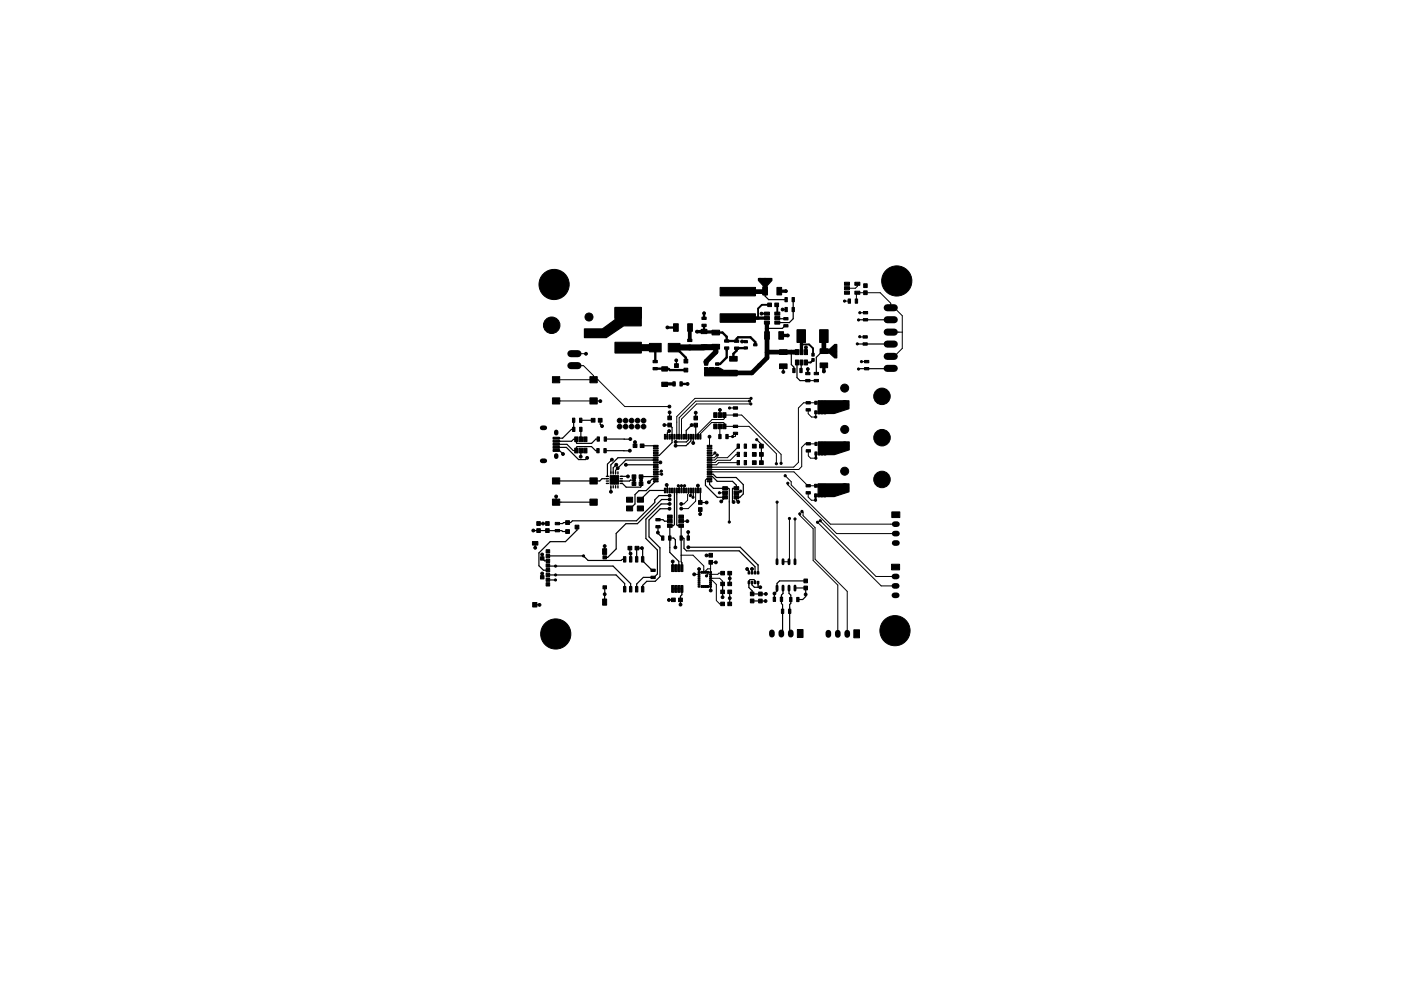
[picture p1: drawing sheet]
<svg xmlns="http://www.w3.org/2000/svg" width="297mm" height="210mm" viewBox="0 0 297 210" stroke-linecap="round" stroke-linejoin="round" font-family="sans-serif">
<g fill="#000" stroke="#000" stroke-width=".21">
<path d="M130.4 65.2h5.6v2.3h-5.6zM130.4 72.6h5.6v2.3h-5.6zM138.5 78h.9v.5h-.9zM138.5 76.5h.9v.5h-.9zM137.7 72.9h2.5v1.8h-2.5zM140.3 77.8h1.2v.9h-1.2zM142.8 68.7h1v1.6h-1zM143 77.2h.8v.8h-.8zM141.7 72.9h2.5v1.8h-2.5zM145 78.1h.8v.8h-.8zM145 76.2h.8v.8h-.8zM145.8 73.5h.9v.5h-.9z"/>
<path d="M145.8 72h.9v.5h-.9zM145.8 68.7h1v1.6h-1zM148.8 68.8h.9v.5h-.9zM148.8 67.3h.9v.5h-.9zM148.7 73.1h1.2v1h-1.2zM148.7 69.9h1.2v.9h-1.2zM149.4 79h.7v.5h-.7zM149.4 78h.7v.5h-.7zM149.4 77h.7v.5h-.7zM151.7 79h.7v.5h-.7zM151.7 78h.7v.5h-.7zM151.7 77h.7v.5h-.7z"/>
<path d="M151 73.1h1.6v1h-1.6zM151 70.1h1.6v1h-1.6zM152.7 66.6h7.5v1.8h-7.5zM152.7 61h7.5v1.8h-7.5zM153.6 73.6h.9v.5h-.9zM153.6 72.1h.9v.5h-.9zM154.7 78.6h1.6v1h-1.6zM154.7 75.6h1.6v1h-1.6zM155.7 73.6h.9v.5h-.9zM155.7 72.1h.9v.5h-.9zM157.8 72.3h.7v.4h-.7zM157.8 73.6h.7v.4h-.7z"/>
<path d="M159.8 72.9h.7v.5h-.7zM161.7 61h1v1.6h-1zM162.1 66.2h1v.7h-1zM162.1 67.2h1v.6h-1zM162.1 68.1h1v.7h-1zM162.8 64.3h.8v.7h-.8zM162.1 70.4h1v1.6h-1zM164.3 68.1h1v.7h-1zM164.3 66.2h1v.7h-1zM164.3 67.2h1v.6h-1zM164.3 64.3h.8v.7h-.8zM164.7 61h1v1.6h-1z"/>
<path d="M165.1 70.4h1v1.6h-1zM166.2 67.4h.9v.5h-.9zM166.2 68.9h.9v.5h-.9zM166.4 63.1h.5v.9h-.5zM165.3 77.2h1.6v1h-1.6zM165.3 74.2h1.6v1h-1.6zM166.4 65.2h.5v.9h-.5zM167.9 63.1h.5v.9h-.5zM167.9 65.2h.5v.9h-.5zM168.1 78.2h.5v.9h-.5zM168.7 74.2h.6v1h-.6zM168.7 76.4h.6v1h-.6z"/>
<path d="M169.6 74.2h.7v1h-.7zM169.6 76.4h.7v1h-.7zM169.6 78.2h.5v.9h-.5zM170.6 74.2h.6v1h-.6zM170.6 76.4h.6v1h-.6zM169 70h1.8v2.7h-1.8zM170.8 79h.9v.5h-.9zM172.1 75h.5v.6h-.5zM172.1 76.1h.5v.6h-.5zM172.6 79h.9v.5h-.9zM173.9 74h1.6v1h-1.6zM173.9 77h1.6v1h-1.6z"/>
<path d="M173.8 70h1.8v2.7h-1.8zM179 59.9h1.1v.6h-1.1zM179 60.8h1.1v.7h-1.1zM179 61.8h1.1v.6h-1.1zM179.8 63.4h.5v.9h-.5zM181.2 61.8h1.1v.6h-1.1zM181.2 59.9h1.1v.6h-1.1zM181.3 63.4h.5v.9h-.5zM183.1 61.7h.8v.8h-.8zM183.1 60.2h.8v.8h-.8zM183 72.7h.9v.5h-.9zM183 71.2h.9v.5h-.9z"/>
<path d="M183.1 67.6h.9v.5h-.9zM183.1 66.1h.9v.5h-.9zM183.3 78h.9v.5h-.9zM183.3 76.5h.9v.5h-.9zM117.1 79.9h1.6v1.3h-1.6zM117.1 84.4h1.6v1.3h-1.6zM117.3 92.8h1.3v.4h-1.3zM117.3 93.4h1.3v.4h-1.3zM117.3 94.1h1.3v.4h-1.3zM117.3 94.7h1.3v.4h-1.3zM117.3 95.4h1.3v.4h-1.3zM121.4 88.7h.5v.9h-.5z"/>
<path d="M121.9 92.7h.7v1h-.7zM121.9 95.1h.7v1h-.7zM121.4 90.6h.5v.9h-.5zM122.8 92.7h.7v1h-.7zM122.8 95.1h.7v1h-.7zM122.9 88.7h.5v.9h-.5zM122.9 90.6h.5v.9h-.5zM123.8 92.7h.7v1h-.7zM123.8 95.1h.7v1h-.7zM125.1 79.9h1.5v1.3h-1.5zM125.1 84.4h1.5v1.3h-1.5zM125.4 88.8h.8v.8h-.8z"/>
<path d="M126.9 88.8h.8v.8h-.8zM126.5 95.2h.5v.9h-.5zM126.6 92.7h.5v.9h-.5zM128 95.2h.5v.9h-.5zM128.1 92.7h.5v.9h-.5zM134.2 94.2h.8v.8h-.8zM135.7 94.2h.8v.8h-.8zM138.5 94.5h1v.2h-1zM138.5 95h1v.2h-1zM138.5 95.5h1v.2h-1zM138.5 96h1v.2h-1zM138.5 96.5h1v.2h-1z"/>
<path d="M138.5 97h1v.2h-1zM138.5 97.5h1v.2h-1zM138.5 98h1v.2h-1zM138.5 98.5h1v.2h-1zM138.5 99h1v.2h-1zM138.5 99.5h1v.2h-1zM140.3 81.1h1.2v.9h-1.2zM140.9 92.2h.2v1h-.2zM141.4 92.2h.2v1h-.2zM141.9 92.2h.2v1h-.2zM141.6 89.8h.7v.8h-.7zM141.6 88.3h.7v.8h-.7z"/>
<path d="M142.4 92.2h.2v1h-.2zM142.7 81h.5v.9h-.5zM142.9 92.2h.2v1h-.2zM143.4 92.2h.2v1h-.2zM143.9 92.2h.2v1h-.2zM144.2 81h.5v.9h-.5zM144.4 92.2h.2v1h-.2zM144.9 92.2h.2v1h-.2zM145.4 92.2h.2v1h-.2zM145.9 92.2h.2v1h-.2zM146.4 92.2h.2v1h-.2zM146.9 92.2h.2v1h-.2z"/>
<path d="M147.4 92.2h.2v1h-.2zM147.9 92.2h.2v1h-.2zM147.1 89.8h.8v.8h-.8zM147.1 88.3h.8v.8h-.8zM148.4 92.2h.2v1h-.2zM149.9 99.5h1v.2h-1zM149.9 99h1v.2h-1zM149.9 98.5h1v.2h-1zM149.9 98h1v.2h-1zM149.9 97.5h1v.2h-1zM149.9 97h1v.2h-1zM149.9 96.5h1v.2h-1z"/>
<path d="M149.9 96h1v.2h-1zM149.9 95.5h1v.2h-1zM149.9 95h1v.2h-1zM149.9 94.5h1v.2h-1zM151.3 90h.7v1h-.7zM151.3 87.6h.7v1h-.7zM152.4 92.2h.5v.9h-.5zM152.3 90h.7v1h-.7zM152.3 87.6h.7v1h-.7zM153.2 90h.7v1h-.7zM153.2 87.6h.7v1h-.7zM153.9 92.2h.5v.9h-.5z"/>
<path d="M155.5 90.2h.9v.5h-.9zM155.5 91.7h.9v.5h-.9zM156.3 94.2h.5v.9h-.5zM156.3 96h.5v.9h-.5zM156.3 97.7h.5v.9h-.5zM155.5 87.8h.9v.5h-.9zM155.5 86.3h.9v.5h-.9zM157.8 94.2h.5v.9h-.5zM157.8 96h.5v.9h-.5zM157.8 97.7h.5v.9h-.5zM159.5 94.3h.8v.8h-.8zM159.5 96h.8v.8h-.8z"/>
<path d="M159.5 97.8h.8v.8h-.8zM161 94.3h.8v.8h-.8zM161 96h.8v.8h-.8zM161 97.8h.8v.8h-.8zM170.8 80.5h.9v.5h-.9zM170.9 86.7h.9v.5h-.9zM170.9 85.2h.9v.5h-.9zM170.9 95.4h.9v.5h-.9zM170.9 93.9h.9v.5h-.9zM172.6 80.5h.9v.5h-.9zM172.7 87.2h.4v.6h-.4zM172.7 85.1h.4v.7h-.4z"/>
<path d="M172.8 95.9h.4v.6h-.4zM172.8 93.8h.4v.7h-.4zM173.4 87.2h.4v.6h-.4zM173.4 85.1h.4v.7h-.4zM173.4 95.9h.4v.6h-.4zM173.4 93.8h.4v.7h-.4zM174 87.2h.4v.6h-.4zM174 85.1h.4v.7h-.4zM174.1 95.9h.4v.6h-.4zM174.1 93.8h.4v.7h-.4zM174.7 87.2h.4v.6h-.4zM174.7 85.1h.4v.7h-.4z"/>
<path d="M174.7 95.9h.4v.6h-.4zM174.7 93.8h.4v.7h-.4zM112.9 114.9h1.1v.7h-1.1zM113.8 112.2h.8v.8h-.8zM113.8 110.7h.8v.8h-.8zM114.6 118.1h.7v.7h-.7zM115.8 116.6h.7v.7h-.7zM115.8 117.6h.7v.7h-.7zM115.8 118.6h.7v.7h-.7zM115.8 119.6h.7v.7h-.7zM115.7 112.2h.7v.8h-.7zM115.7 110.7h.7v.8h-.7z"/>
<path d="M117.1 101.4h1.6v1.3h-1.6zM117.1 105.9h1.6v1.3h-1.6zM117.7 110.8h.9v.5h-.9zM117.7 112.3h.9v.5h-.9zM119.9 110.5h.8v.8h-.8zM119.9 112.4h.8v.8h-.8zM121.9 111.4h.8v.8h-.8zM125.1 101.4h1.5v1.3h-1.5zM125.1 105.9h1.5v1.3h-1.5zM127.8 116.4h.8v1.2h-.8zM127.8 117.9h.8v.7h-.8zM129.4 100.9h.9v.9h-.9z"/>
<path d="M129.4 101.8h.9v.9h-.9zM130.3 100.9h.9v.9h-.9zM130.3 101.8h.9v.9h-.9zM132.2 118.1h.5v1.1h-.5zM132.8 105.5h1.3v1h-1.3zM132.8 107.3h1.3v1.1h-1.3zM133.5 118.1h.5v1.1h-.5zM133.1 115.9h.8v.8h-.8zM134.7 118.1h.5v1.1h-.5zM134 102.3h.8v.7h-.8zM134 100.8h.8v.7h-.8zM135.1 105.5h1.3v1h-1.3z"/>
<path d="M135.1 107.3h1.3v1.1h-1.3zM134.6 115.9h.8v.8h-.8zM136 118.1h.5v1.1h-.5zM135.5 102.3h.8v.7h-.8zM135.5 100.8h.8v.7h-.8zM138.5 100h1v.2h-1zM138.5 100.5h1v.2h-1zM138.5 101h1v.2h-1zM138.5 101.5h1v.2h-1zM138.5 102h1v.2h-1zM139.1 111.5h.9v.5h-.9zM139.1 110h.9v.5h-.9z"/>
<path d="M140.3 113.7h.5v.9h-.5zM140.9 103.6h.2v1h-.2zM141.4 103.6h.2v1h-.2zM141.9 103.6h.2v1h-.2zM141.8 113.7h.5v.9h-.5zM142.4 103.6h.2v1h-.2zM142.4 119.8h.4v1.5h-.4zM141.5 111.2h1v.7h-1zM141.5 110.2h1v.7h-1zM141.5 109.3h1v.7h-1zM142.9 103.6h.2v1h-.2zM143 119.8h.5v1.5h-.5z"/>
<path d="M143.4 103.6h.2v1h-.2zM143.7 119.8h.4v1.5h-.4zM143.9 103.6h.2v1h-.2zM144.2 113.7h.5v.9h-.5zM144.3 119.8h.5v1.5h-.5zM144.4 103.6h.2v1h-.2zM144.9 103.6h.2v1h-.2zM143.9 111.2h1v.7h-1zM143.9 110.2h1v.7h-1zM143.9 109.3h1v.7h-1zM145.4 103.6h.2v1h-.2zM145.7 113.7h.5v.9h-.5z"/>
<path d="M145.9 103.6h.2v1h-.2zM146.4 103.6h.2v1h-.2zM146.9 103.6h.2v1h-.2zM147.4 103.6h.2v1h-.2zM147.9 103.6h.2v1h-.2zM148.1 106.2h.7v.8h-.7zM148.1 107.7h.7v.8h-.7zM148.4 103.6h.2v1h-.2zM149.9 102h1v.2h-1zM149.9 101.5h1v.2h-1zM149.9 101h1v.2h-1zM149.9 100.5h1v.2h-1z"/>
<path d="M149.9 100h1v.2h-1zM150.3 118.9h.8v.8h-.8zM150.3 117.4h.8v.8h-.8zM153.2 103.3h1v.7h-1zM153.2 104.2h1v.7h-1zM153.2 105.2h1v.7h-1zM155.6 103.3h1v.7h-1zM155.6 104.2h1v.7h-1zM155.6 105.2h1v.7h-1zM170.9 104.3h.9v.5h-.9zM170.9 102.8h.9v.5h-.9zM172.7 104.8h.4v.6h-.4z"/>
<path d="M172.7 102.7h.4v.7h-.4zM173.4 104.8h.4v.6h-.4zM173.4 102.7h.4v.7h-.4zM174 104.8h.4v.6h-.4zM174 102.7h.4v.7h-.4zM174.7 104.8h.4v.6h-.4zM174.7 102.7h.4v.7h-.4zM189 119.7h1.7v1.2h-1.7zM189.1 108.6h1.7v1.2h-1.7zM112.9 127.8h.9v1h-.9zM114.6 122.1h.7v.7h-.7zM115.8 120.6h.7v.7h-.7z"/>
<path d="M115.8 121.6h.7v.7h-.7zM115.8 122.6h.7v.7h-.7zM115.8 123.6h.7v.7h-.7zM127.8 127.1h.8v1.3h-.8zM127.8 124.3h.8v.6h-.8zM132.2 124.5h.5v1.1h-.5zM133.5 124.5h.5v1.1h-.5zM134.7 124.5h.5v1.1h-.5zM136 124.5h.5v1.1h-.5zM138 120.8h.9v.5h-.9zM138 122.3h.9v.5h-.9zM142.4 124.2h.4v1.5h-.4z"/>
<path d="M143 124.2h.5v1.5h-.5zM142.4 126.9h.8v.7h-.8zM143.7 124.2h.4v1.5h-.4zM144.3 124.2h.5v1.5h-.5zM143.9 126.9h.8v.7h-.8zM148 124.3h.4v.3h-.4zM148 123.9h.4v.2h-.4zM148 123.4h.4v.3h-.4zM148 123h.4v.3h-.4zM148 122.6h.4v.3h-.4zM148 122.1h.4v.3h-.4zM148 121.7h.4v.3h-.4z"/>
<path d="M148 121.3h.4v.3h-.4zM148.6 121.2h.3v.4h-.3zM148.6 124.2h.3v.4h-.3zM149.1 121.2h.3v.4h-.3zM149.1 124.2h.3v.4h-.3zM149.5 121.2h.3v.4h-.3zM149.5 124.2h.3v.4h-.3zM149.9 121.2h.3v.4h-.3zM149.9 124.2h.3v.4h-.3zM150.5 121.3h.4v.3h-.4zM150.5 124.3h.4v.3h-.4zM150.5 121.7h.4v.3h-.4z"/>
<path d="M150.5 122.1h.4v.3h-.4zM150.5 122.6h.4v.3h-.4zM150.5 123h.4v.3h-.4zM150.5 123.4h.4v.3h-.4zM150.5 123.9h.4v.2h-.4zM152.8 125.2h.8v.7h-.8zM152.8 127.8h.8v.7h-.8zM152.8 121.2h.8v.8h-.8zM152.8 123.5h.8v.8h-.8zM154.3 125.2h.8v.7h-.8zM154.3 127.8h.8v.7h-.8zM154.3 121.2h.8v.8h-.8z"/>
<path d="M154.3 123.5h.8v.8h-.8zM158.6 121.3h.4v.5h-.4zM158.6 123.3h.4v.5h-.4zM159.1 125.6h.7v.8h-.7zM159.1 127.1h.7v.8h-.7zM159.3 121.3h.3v.5h-.3zM159.3 123.3h.3v.5h-.3zM159.9 121.3h.4v.5h-.4zM159.9 123.3h.4v.5h-.4zM160.6 121.3h.3v.5h-.3zM160.6 123.3h.3v.5h-.3zM160.8 125.6h.8v.8h-.8z"/>
<path d="M160.8 127.1h.8v.8h-.8zM163.9 126.7h.5v.9h-.5zM165.4 126.7h.5v.9h-.5zM165.7 129.2h.5v.9h-.5zM167.2 129.2h.5v.9h-.5zM167.4 126.7h.5v.9h-.5zM168.9 126.7h.5v.9h-.5zM169.1 133.6h1.2v1.7h-1.2zM170.5 124.3h.7v.8h-.7zM170.5 122.8h.7v.8h-.7zM181 133.6h1.2v1.7h-1.2z"/>
<circle cx="161.2" cy="59.4" r=".3"/>
<circle cx="162.2" cy="59.4" r=".3"/>
<circle cx="163.2" cy="59.4" r=".3"/>
<circle cx="190.1" cy="59.6" r="3.2"/>
<circle cx="117" cy="69" r="1.75"/>
<circle cx="117.5" cy="60.4" r="3.2"/>
<circle cx="124.2" cy="75.1" r=".3"/>
<circle cx="124.9" cy="70.8" r=".85"/>
<circle cx="124.9" cy="67.3" r=".85"/>
<circle cx="141.5" cy="69.5" r=".3"/>
<circle cx="143.4" cy="76.5" r=".3"/>
<circle cx="147.8" cy="70.4" r=".3"/>
<circle cx="149.3" cy="66.5" r=".3"/>
<circle cx="157.3" cy="72.5" r=".3"/>
<circle cx="161" cy="77.5" r=".3"/>
<circle cx="161.5" cy="66.5" r=".3"/>
<circle cx="165.9" cy="65.7" r=".3"/>
<circle cx="166.1" cy="78.9" r=".3"/>
<circle cx="166.6" cy="61.8" r=".3"/>
<circle cx="167" cy="71.2" r=".3"/>
<circle cx="170.9" cy="73.7" r=".3"/>
<circle cx="171.3" cy="78.3" r=".3"/>
<circle cx="174.7" cy="78.8" r=".3"/>
<circle cx="177.1" cy="75.5" r=".3"/>
<circle cx="177.1" cy="74.6" r=".3"/>
<circle cx="177.1" cy="73.6" r=".3"/>
<circle cx="179.1" cy="63.9" r=".23"/>
<circle cx="181.8" cy="73" r=".23"/>
<circle cx="182" cy="67.9" r=".23"/>
<circle cx="182" cy="78.3" r=".23"/>
<circle cx="182.3" cy="71.4" r=".23"/>
<circle cx="182.3" cy="66.3" r=".23"/>
<circle cx="182.6" cy="76.7" r=".23"/>
<circle cx="119.4" cy="96.3" r=".3"/>
<circle cx="123.1" cy="96.9" r=".3"/>
<circle cx="124.5" cy="97.1" r=".3"/>
<circle cx="127.3" cy="85.1" r=".3"/>
<circle cx="127.6" cy="90.4" r=".3"/>
<circle cx="129.7" cy="97.5" r=".3"/>
<circle cx="130.7" cy="98.6" r=".3"/>
<circle cx="131" cy="99.3" r=".3"/>
<circle cx="131.4" cy="90.5" r=".5"/>
<circle cx="131.4" cy="89.2" r=".5"/>
<circle cx="132.6" cy="89.2" r=".5"/>
<circle cx="132.6" cy="90.5" r=".5"/>
<circle cx="132.7" cy="98.6" r=".3"/>
<circle cx="133.5" cy="95.6" r=".3"/>
<circle cx="133.6" cy="93.2" r=".3"/>
<circle cx="133.9" cy="89.2" r=".5"/>
<circle cx="133.9" cy="90.5" r=".5"/>
<circle cx="134.6" cy="93.8" r=".3"/>
<circle cx="135.2" cy="90.5" r=".5"/>
<circle cx="135.2" cy="89.2" r=".5"/>
<circle cx="136.4" cy="90.5" r=".5"/>
<circle cx="136.4" cy="89.2" r=".5"/>
<circle cx="140" cy="98.1" r=".3"/>
<circle cx="140.2" cy="100" r=".23"/>
<circle cx="140.9" cy="90.2" r=".3"/>
<circle cx="141.9" cy="91.5" r=".3"/>
<circle cx="141.9" cy="86.3" r=".3"/>
<circle cx="142" cy="87.5" r=".3"/>
<circle cx="143.2" cy="94.6" r=".3"/>
<circle cx="143.2" cy="93.8" r=".3"/>
<circle cx="145.8" cy="81.5" r=".3"/>
<circle cx="146.6" cy="90.2" r=".3"/>
<circle cx="147" cy="94" r=".3"/>
<circle cx="147.5" cy="87.6" r=".3"/>
<circle cx="150.4" cy="92.7" r=".3"/>
<circle cx="151.6" cy="96.1" r=".23"/>
<circle cx="152.1" cy="96.6" r=".23"/>
<circle cx="152.6" cy="87" r=".3"/>
<circle cx="154.7" cy="86.6" r=".23"/>
<circle cx="155.3" cy="92.6" r=".23"/>
<circle cx="158.9" cy="85.1" r=".23"/>
<circle cx="159.2" cy="85.7" r=".23"/>
<circle cx="159.2" cy="84.5" r=".23"/>
<circle cx="160.4" cy="93.3" r=".23"/>
<circle cx="164.6" cy="98.4" r=".23"/>
<circle cx="165.6" cy="98.3" r=".23"/>
<circle cx="172.9" cy="88.5" r=".23"/>
<circle cx="173" cy="97.2" r=".23"/>
<circle cx="179.1" cy="82.3" r=".85"/>
<circle cx="179.1" cy="85.8" r=".85"/>
<circle cx="179.1" cy="100" r=".85"/>
<circle cx="179.1" cy="91.1" r=".85"/>
<circle cx="179.1" cy="94.6" r=".85"/>
<circle cx="187" cy="84.1" r="1.75"/>
<circle cx="187" cy="92.9" r="1.75"/>
<circle cx="113.1" cy="112.6" r=".3"/>
<circle cx="113.5" cy="116.2" r=".3"/>
<circle cx="114.9" cy="117.6" r=".3"/>
<circle cx="115.1" cy="111.1" r=".3"/>
<circle cx="117.9" cy="105.3" r=".3"/>
<circle cx="123.7" cy="117.9" r=".23"/>
<circle cx="128.2" cy="115.9" r=".3"/>
<circle cx="129.5" cy="104.3" r=".3"/>
<circle cx="129.8" cy="101.4" r=".23"/>
<circle cx="129.8" cy="102.3" r=".23"/>
<circle cx="133.1" cy="101.1" r=".3"/>
<circle cx="133.7" cy="117.5" r=".3"/>
<circle cx="134.4" cy="101.9" r=".3"/>
<circle cx="135.9" cy="101.9" r=".3"/>
<circle cx="136.1" cy="116.3" r=".3"/>
<circle cx="137.6" cy="102.3" r=".3"/>
<circle cx="139.5" cy="113" r=".3"/>
<circle cx="140.3" cy="100.6" r=".23"/>
<circle cx="141.3" cy="102.9" r=".3"/>
<circle cx="141.9" cy="107.9" r=".3"/>
<circle cx="142" cy="105.1" r=".3"/>
<circle cx="142" cy="106.9" r=".3"/>
<circle cx="142" cy="106" r=".3"/>
<circle cx="142.6" cy="119.1" r=".3"/>
<circle cx="143.2" cy="116.1" r=".3"/>
<circle cx="143.8" cy="103.1" r=".23"/>
<circle cx="144.4" cy="106.9" r=".3"/>
<circle cx="144.4" cy="107.9" r=".3"/>
<circle cx="144.5" cy="103.1" r=".23"/>
<circle cx="145.1" cy="103.1" r=".23"/>
<circle cx="145.7" cy="110.6" r=".3"/>
<circle cx="145.9" cy="112.9" r=".3"/>
<circle cx="145.9" cy="116.1" r=".3"/>
<circle cx="146.4" cy="105.1" r=".23"/>
<circle cx="146.9" cy="105.5" r=".23"/>
<circle cx="148" cy="103" r=".3"/>
<circle cx="148.4" cy="109.1" r=".3"/>
<circle cx="149.8" cy="117.8" r=".3"/>
<circle cx="149.8" cy="106.6" r=".3"/>
<circle cx="151.8" cy="119.3" r=".3"/>
<circle cx="152.5" cy="104.6" r=".23"/>
<circle cx="152.9" cy="106.4" r=".3"/>
<circle cx="154.6" cy="110.8" r=".23"/>
<circle cx="155.5" cy="106.5" r=".3"/>
<circle cx="156.5" cy="106.5" r=".3"/>
<circle cx="157" cy="104.2" r=".23"/>
<circle cx="164.8" cy="106.5" r=".23"/>
<circle cx="166.5" cy="100.9" r=".23"/>
<circle cx="167" cy="102.5" r=".23"/>
<circle cx="167.4" cy="110" r=".23"/>
<circle cx="168.6" cy="110.1" r=".23"/>
<circle cx="169.6" cy="109" r=".23"/>
<circle cx="170" cy="108.5" r=".23"/>
<circle cx="172.9" cy="106.1" r=".23"/>
<circle cx="173.3" cy="110.8" r=".23"/>
<circle cx="173.9" cy="110.5" r=".23"/>
<circle cx="179.1" cy="103.5" r=".85"/>
<circle cx="187" cy="101.7" r="1.75"/>
<circle cx="114.4" cy="128.3" r=".3"/>
<circle cx="114.9" cy="121.7" r=".3"/>
<circle cx="117.8" cy="123" r=".23"/>
<circle cx="117.8" cy="122" r=".23"/>
<circle cx="117.8" cy="120.1" r=".23"/>
<circle cx="117.8" cy="134.5" r="3.2"/>
<circle cx="128.2" cy="126.1" r=".3"/>
<circle cx="141.8" cy="127.3" r=".3"/>
<circle cx="144.3" cy="128.3" r=".3"/>
<circle cx="147.2" cy="121.9" r=".3"/>
<circle cx="148.2" cy="120.7" r=".3"/>
<circle cx="149.8" cy="122.2" r=".23"/>
<circle cx="150.7" cy="125.3" r=".3"/>
<circle cx="153.2" cy="126.7" r=".3"/>
<circle cx="154.7" cy="122.7" r=".3"/>
<circle cx="154.7" cy="126.9" r=".3"/>
<circle cx="158.4" cy="120.7" r=".3"/>
<circle cx="159.4" cy="120.7" r=".3"/>
<circle cx="161.2" cy="124.6" r=".3"/>
<circle cx="162.3" cy="127.5" r=".3"/>
<circle cx="162.4" cy="126" r=".3"/>
<circle cx="164.2" cy="125.9" r=".3"/>
<circle cx="170.8" cy="126.1" r=".3"/>
<circle cx="189.8" cy="133.8" r="3.2"/>
</g>
<path d="M117.9 91.6v.3M117.9 96.6v.3" fill="none" stroke="#000" stroke-width=".95"/>
<path d="M156.4 61.9h5.7M162.6 71.2v4.7l-3.2 3.2h-3.9M162.7 74.7h5.9M174.7 71.3v3.2M115 90.8h.5M115 97.8h.5" fill="none" stroke="#000" stroke-width="1"/>
<path d="M189.7 111.2h.5M189.7 113.2h.5M189.7 115.2h.5M163.7 134.2v.5M165.7 134.2v.5M167.7 134.2v.5M175.6 134.2v.5M177.6 134.2v.5M179.6 134.2v.5M189.6 122.3h.5M189.6 124.3h.5M189.6 126.3h.5" fill="none" stroke="#000" stroke-width="1.2"/>
<path d="M121 77.6h1.5M121 75h1.5M133.2 73.8h5.7M188.1 75.6h1.5M188.1 78.2h1.5M188.1 70.5h1.5M188.1 73h1.5M188.1 65.3h1.5M188.1 67.8h1.5" fill="none" stroke="#000" stroke-width="1.5"/>
<path d="M164.7 118.8v.8M166 118.8v.8M167.3 118.8v.8M168.6 118.8v.8M164.7 124.3v.9M166 124.3v.9M167.3 124.3v.9M168.6 124.3v.9" fill="none" stroke="#000" stroke-width=".61"/>
<g fill="none" stroke="#000" stroke-width=".3">
<path d="M128.6 102.6h.4M128.6 102.1h.4M128.6 101.6h.4M128.6 101.1h.4M129.5 100.1v.5M129.5 103.1v.4M130 100.1v.5M130 103.1v.4M130.5 100.1v.5M130.5 103.1v.4M131 100.1v.5M131 103.1v.4"/>
<path d="M131.5 102.6h.5M131.5 102.1h.5M131.5 101.6h.5M131.5 101.1h.5"/>
</g>
<g fill="none" stroke="#000" stroke-width=".21">
<path d="M162.2 59.4v2.4M121.8 75h2.4M121.8 77.6h1.9l2.2 2.1v.9M124.2 75v.1M133.2 73.8h.1M162.7 74.7l-.1 .1M166.1 74.7h-.1M174.7 74.5l2.4 .1M177.1 73.6v1.9M179.1 63.9h.1M179.1 63.9h1M181.6 63.9v-1.6l.2-.2h4.8l2.3 2.2v1h.7l1.7 1.7v6.9l-1.7 1.7h-.8"/>
<path d="M181.8 60.2v.5l-.4 .5h-1.8M182.3 71.4l1.1 .1M182.3 66.3h1.2M182.3 66.3h.1M183.5 62.1h.1M183.8 76.7h-1.2M188.9 70.5h2.4M190.6 70.5h.1M117.9 85.1h9.4M117.9 80.6h8.9l5.7 5.7h9.4M140.2 100l-.1 .1h-1.1M148 92.7v-.7l3-3h2.4l.2-.2v-.7h3.7l8.3 8.3v1.9"/>
<path d="M148.5 92.7v-.7l2.4-2.4h2.5l.2 .2v.7h5.2l5.8 5.8v2.1M150.4 92.7v1.9M150.4 94.6h.1M151.6 96.1l-.5 .5h-.7M152.1 96.6l-.6 .5h-1.1M152.6 90.5v2.1M152.6 87v1.1M154.7 86.6h1.2M155.9 90.5h.1M155.9 92l-.1 .6h-1.7M156.5 94.7h.2l-2.5 2.4h-2.2l-.5 .5h-1.1M156.5 96.4h-.4l-1.3 1.3h-2.7l-.4 .4h-1.3"/>
<path d="M156.5 98.2h-4.1l-.5 .4h-1.5M158.9 85.1h-11.4l-3.5 3.5v4.1M159.2 85.7h-11.5l-3.2 3.2v3.8M159.2 84.5h-11.8l-3.9 3.9v4.3M160.6 99.6h.1M171.3 80.8h1.8M171.4 87v.8l.7 .7h.9M171.4 85.5h.1M171.4 95.7v1l.5 .5h1.1M172.9 87.5v1M172.9 88.5h.1M172.9 85.5h-2.5l-1.1 1.1v11.5l-1 1h-17.9"/>
<path d="M173 94.2h-2.3l-.7 .7v4.1l-.6 .6h-19M139 100.6h1.3M140.3 100.6h.1M143.8 103.1l.2 .3v.7M144.4 117.8h2.5l2.3 2.3v1.3M144.5 103.1v1M145.1 103.1l-.1 1M146 104.1v.6l-.2 .2v1.2l-.8 .8h-.6M147.5 104.1v2.2l-1.6 1.6h-1.5M150.4 100.1h17.9l3 3h1.6M151.8 119.3h-1.1v2.1M151.8 119.3h.1"/>
<path d="M152.5 104.6h1.2M152.5 104.6h.1M157 104.2l-.3 .4h-.6M164.8 106.5l-.1 12.7M166.5 100.9l1.2 1.3v.7l8.4 8.3h13.8M167 102.5v.4l10.4 10.3h12.5M167.4 110v9.1l-1.4 .1M168.6 110.1v9.1M168.6 119.2h.1M169.6 109v.3l2.8 2.9v6.7l5.2 5.2v10.4M170 108.5l.3 .2v.7l2.5 2.5v6.7l6.8 6.9v9M171.4 104.6v.9l.6 .6h.9"/>
<path d="M171.4 103.1h.1M172.9 106.1h.1M173.3 110.8l13.5 13.5h3.1M173.9 110.5l11.8 11.8h4.2M147.2 121.9h1v.4M147.2 121.9h.1M148.2 120.7v.7h.6M148.2 120.7h.1M149.2 120.9h.1M150.1 121.4v.5l-.3 .3M150.7 122.3v.4h1.9l.6 .6v.6M150.7 120.7h-.7l-.4 .4v.3"/>
<path d="M150.7 123.1h.3l.9 .9v3.4l.7 .7h.6M153.2 121.6h-.8l-.2 .3h-1.5"/>
</g>
<g fill="none" stroke="#000" stroke-width=".25">
<path d="M138.9 76.7h.1M140.9 78.2v.1M141.5 69.5h.1M143 73.7l.3 .1M143.4 76.5v1.1M146.3 69.5h.1M149.3 73.6h.1M149.3 67.5h.2M149.3 73.6l-.2 .1M149.3 73.6l.1 .2M149.3 70.3l-.1 .1M149.3 70.3l.2 .3"/>
<path d="M149.3 66.5h.1M151.8 74.7h.1M155.4 67.5h.1M156.2 72.3v.1M156.3 73.7l-.1 .2M160 73.1h.1M162.1 61.9l.1-.1v1l.8 .8h3.7M162.6 71.2h.1M164.6 64.7l.2 .2M164.8 67.5l.1 .1h1.7M165.9 65.7h.8M166.1 77.7v1.2"/>
<path d="M166.5 69.2v-.2l-.6 .7h-3.3M167.8 74.7v2.7l.5 .5v.7M168.2 63.6v4l-.8 .8h-2.6M169 76.9v3.2l.6 .7h1.7M169.9 71.3v.1M169.9 76.9v1.6M169.9 78.5l-.1 .1M170 73.1h-.1M172.4 76.4h.1M174.7 74.5h-.3l-1.3 1.3v3.5M174.7 74.5h.1M181.8 73h7"/>
<path d="M188.8 73h.1M188.8 67.8l-6.8 .1M188.8 78.2l-6.8 .1M188.9 67.8h-.1M117.9 95.6h.7l.8 .7M117.9 94.3h2.3l1.3 1.3h.7v-.7l.2-.1h3l.9 .8h.5M117.9 94.9h2.2l2.6 2.6h1.4l.4-.4M121.6 89.2l.1 1.9h-.5l-1.9 1.9h-1.4M123.1 89.2h2.7M123.2 91.1v2.1M123.2 95.6l-.1 1.3M126.8 93.2h-.5l-.9 .9h-3.1l-.1-.9h-.6l-.4 .4h-3.3"/>
<path d="M127.3 89.2v.8l.3 .4M128.3 95.6h5.2M128.3 93.2h5.3M129.7 97.5l-.9 1v2.6M130.4 98.9h.1M130.4 98.9l-.4 .3v1.1M130.7 98.6l-.3 .3M132.3 95.6h.1M132.7 98.6h6.3M132.7 98.6h.1M133.5 95.6h.1M134.6 93.8h.1"/>
<path d="M134.6 93.8v.8M136.1 94.6h2.9M139 97.6h-6.3l-2.2 2.2v.5M139 97.1h-8l-1.5 1.5v1.7M139 98.1h1M139 98.1h.1M140.9 90.2h1.1l.5 .5v3.2l-2.7 2.7h-.8M141.9 91.5l-.4 .3v.9h-.5M142 87.5v1.2M142 92.7h.5M145.8 81.5h.1M145.8 94.2h.1"/>
<path d="M146 92.7v.6l-.5 .5h-2.3M146.5 92.7v.8l-1 1.1h-2.3M147 94h.1M147 92.7v1.3M147.5 92.6v-2.4h-.9l-1.1 1.1v1.4M147.5 87.6v1.1M147.5 92.6v.1M160.4 93.3l1 1v3.9M113.1 112.6h.1M113.1 112.6h6l.2 .2h1M113.5 115.3v.9M114.2 111.1h1.9"/>
<path d="M114.9 117.6l.1 .9 .5 .5h.7M115.1 111.1h.1M116.1 112.6h.1M116.2 120l.1 .1h13.7l3.7 3.7v1.2M116.2 118l7.5-.1 1 1h7l.2-.2h.5M117.9 105.3v1.2h8M122.3 111.8v.7l-2.4 2.4h-3.3l-2.3 2.4v2.7l.9 1h1M128.2 115.9v1.1M128.8 101.6h-1.2l-.4 .4h-9.3M129.5 103.3v1M129.8 101.4h.9l-.9 .9zM130.7 101.4v.9l.2-.2h2.6l.2-.2h.7"/>
<path d="M131.7 101.1h1.4M133.5 116.3l.2 2.4M134.4 101.1v1.5M134.4 101.9h.1M135 118.7v-2.3l1.1-.1 .2 .1v2.6l2 2M135.9 101.9h.1M138.7 102.1h.3M139 102.1l-2 2h-1.5l-.9 .8v2l-.9 1h-.2M139 101.1h-3.1l-.1 2.3h-3l-.8-.8h-.3M139 101.6h-.7l-.7 .7M139.5 111.8v1.3l1 1.1M139.5 113h.1"/>
<path d="M139.5 110.3h1.1l.3 .3h1.1M141 104.1h-3.3l-1.9 1.9M141.3 102.9l.2 .1v1.1M141.9 107.9h-1.9l-2.4 2.4v3.6l2.3 2.3v6.1l-1 1h-1.8l-.8 .9v.8M142 106.9h-1.8l-3.3 3.2v4.2l2.5 2.4v5.1l-.7 .7h-2.3l-1.4 1.4v1.1M142 105.1h-2.3l-.9 1v.5l-3.9 3.9h-13.5l-.4 .4h-1.5l-.2 .2h-1.1M142 106h-1.7l-5.2 5.1h-2.4l-2.1 2.1v3.3l-1.8 1.8h-.6M142 114.2h.8l.4 .3v1.6M142 114.2h.1M142.6 119.1v1.4M142.6 119.1h.1M143 104.1v7.2l-.2 .2h-.8v5.7l1.9 1.9v1.4"/>
<path d="M143.5 104.1v7.3l.2 .1h.7v7.7l.2 .2v1.1M144.4 110.6h1.3M144.4 114.2h.1M144.4 114.2l.6 .1v2l.5 .6h11.2l3.4 3.3v1.3M145.9 112.9h.1M145.9 112.9v1.3M145.9 116.1h11.1l3.7 3.8v1.6M145.9 116.1h.1M146.5 104.1v.9l-.1 .1M147 104.1h.1M147 104.1l-.1 1.4M148 103v.1"/>
<path d="M148 103.1v1M148.5 108.1l-.1 1M148.5 104.1v2.5h1.3M150.4 101.1h.6l1.1 1h3.2l.8 .8v.7l-.8 .1v2.6l.2 .2M150.4 101.6h-.6l-.2 .3v1.1l2.5 2.5h1.6l-.8 .9M150.4 102.1v.7l.9 .8h3.2l.1 .1v7.1M150.4 100.6h.8l.7 .7h4.2l1.5 1.5v2l-.7 .7h-.8v.6l.4 .4M150.7 117.8h-.9M113.4 128.3h1M114.4 128.3h.1M114.9 121.7h.1M115 121.7v.8"/>
<path d="M116.2 123h1.6M116.2 122h14.4l1.8 1.8v1.2M128.2 126.1v1.6M128.2 124.6v1.5M128.2 126.1h.1M138.2 121h.3M142.6 124.9h2v1.3l-.3 .3v1.8M142.8 127.3h-1M144.3 128.3h.1M148.8 124.4h1.9M150.7 123.6v1.7M153.2 123.9v2.8"/>
<path d="M154.7 125.6v2.5M154.7 121.6h.1M154.7 126.9h.1M154.7 121.6v2.3M154.7 122.7h.1M158.4 120.7l.4 .4v.4M159.4 120.7v.8M159.4 123.6v.5l.5 .5h1.3M159.4 120.7h.1M159.5 126h.1M159.5 127.5h2.8M159.5 126h2.9"/>
<path d="M160.1 123.6v-.4l-.3-.2h-.8l-.2 .2v1.5l.7 .6v.7M160.7 123.6v1M162.3 127.5h.1M166 124.8v1.1l-.3 .4v1.8l.2 .2v5.8l-.2 .3M167.3 124.8v1.1l.4 .4v1.7l-.3 .3v5.9l.3 .2M167.4 129h.1M168.6 124.7h2.2v1.9l-.6 .6h-1M168.6 124.7v.1M170.8 126.1h.1M170.8 123.2h-5.5l-.6 .6v1.6l-.5 .5v1.2M177.8 134.3l-.2 .2M179.3 134.2l.3 .3"/>
</g>
<path d="M173 96.2v1M172.9 105.1v1" fill="none" stroke="#000" stroke-width=".45"/>
<path d="M147.8 70.4h1.4M149.4 70.4h2.3M155.4 67.5h7.2M165.2 61.8h1.4M165.6 71.2h1.4M169.9 71.4v3.3M174.7 77.5v1.3M141 81.5h1.9" fill="none" stroke="#000" stroke-width=".7"/>
<path d="M161.5 66.5h1.1M163.2 64.7h-1.7l-.8 .8v2M164.8 64.9v1.6M170 73.1h1.5l.9 .8v1.4M171.3 78.3v1M172.4 76.4l-.5 .5h-1" fill="none" stroke="#000" stroke-width=".4"/>
<g fill="none" stroke="#000" stroke-width=".5">
<path d="M138.9 78.2h2M138.9 73.8v2.9M140.9 78.3h.9l.2 .2h3.4M141.5 69.5h1.8M143.3 73.8l2.1 2.1v.7M149.3 66.5v1M149.3 69v1.3M151.8 70.6h1.4l.9 .9v.8h2.1M154.1 73.8v2l-1.4 1.4h-.6M156.2 72.4v-.5l.3-.3h2.6l1 1v.5M156.2 73.9v.5l-.7 .7v1M156.3 73.9h1.8"/>
<path d="M157.3 72.5h.8M170.9 73.7v1M144.4 81.5h1.4"/>
</g>
<path d="M162.6 68.6v2.6" fill="none" stroke="#000" stroke-width=".9"/>
<path d="M151.8 73.6v1.1l-2.1 2v.3" fill="none" stroke="#000" stroke-width="1.1"/>
<path d="M143 73.7h6.1M149.3 73.7h2.5" fill="none" stroke="#000" stroke-width="1.3"/>
<path d="M146.3 69.5v2.6" fill="none" stroke="#000" stroke-width=".8"/>
<path d="M160.8 59.1h2.9v.4l-1 1.1v1.9h-.9v-1.9l-1-1.1zM123.9 69.8h3.9l2.6-2v-2.5h5.6v3.8l-3.8 .1-3.7 2.4h-4.6zM149.4 78.1h.9a1.63 1.63 0 0 1 1.4 0 2.01 2.01 0 0 1 1.8 .5h2.8v1.1h-6.9zM174 74.1h1.9l1.1-1h.4v2.8h-.4l-1.1-1h-1.9zM173.5 85h6.5v1.7l-3.2 1h-3.3zM173.5 93.8h6.5v1.6l-3.1 1.1h-3.4zM173.5 102.7h6.5v1.6l-3.1 1.1h-3.4z" fill="#000" stroke="#000" stroke-width=".25"/>
</svg>
